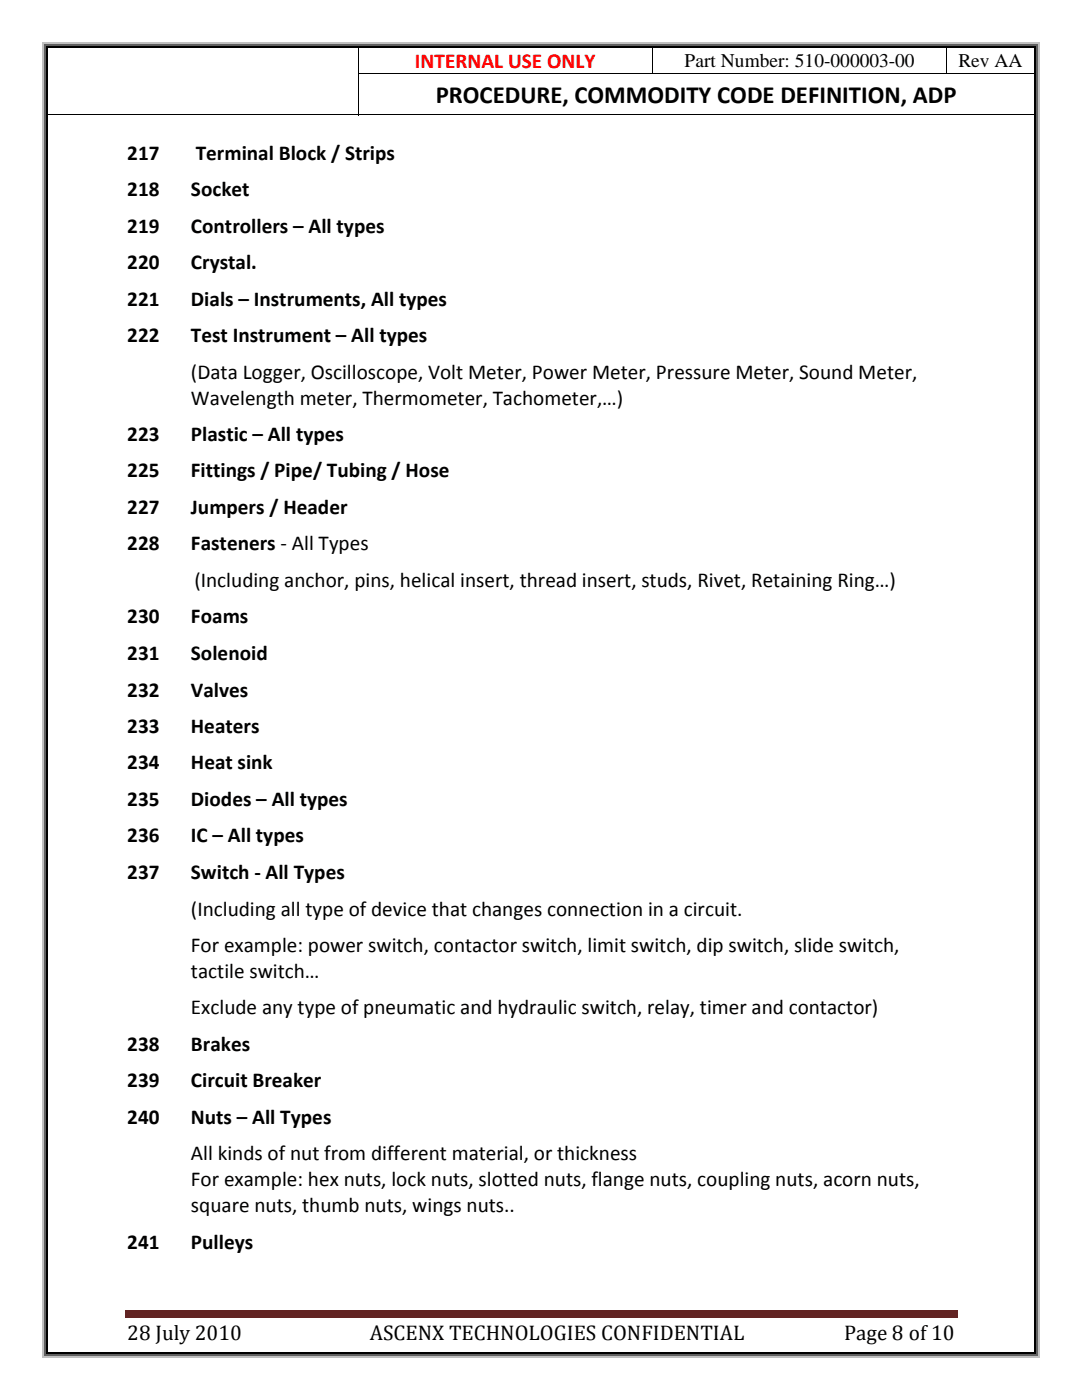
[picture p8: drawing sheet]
<svg xmlns="http://www.w3.org/2000/svg" width="216mm" height="279mm" viewBox="0 0 216 279" stroke-linecap="round" stroke-linejoin="round" font-family="sans-serif">
<defs><g id="words">
<text font-size="4.9" x="87" y="20.5">PROCEDURE, COMMODITY CODE DEFINITION, ADP</text>
<text font-size="4.2" fill="#f00" x="82.8" y="13.5">INTERNAL USE ONLY</text>
<g font-size="4.2">
<text x="25.4" y="31.9">217</text>
<text x="39.1" y="31.9">Terminal Block / Strips</text>
<text x="25.4" y="39.1">218</text>
<text x="38.1" y="39.1">Socket</text>
<text x="25.4" y="46.4">219</text>
<text x="38.1" y="46.4">Controllers – All types</text>
<text x="25.4" y="53.7">220</text>
<text x="38.1" y="53.7">Crystal.</text>
<text x="25.4" y="61">221</text>
<text x="38.1" y="61">Dials – Instruments, All types</text>
<text x="25.4" y="68.3">222</text>
<text x="38.1" y="68.3">Test Instrument – All types</text>
<text x="38.1" y="75.5">(Data Logger, Oscilloscope, Volt Meter, Power Meter, Pressure Meter, Sound Meter,</text>
<text x="38.1" y="80.7">Wavelength meter, Thermometer, Tachometer,…)</text>
<text x="25.4" y="88">223</text>
<text x="38.1" y="88">Plastic – All types</text>
<text x="25.4" y="95.3">225</text>
<text x="38.1" y="95.3">Fittings / Pipe/ Tubing / Hose</text>
<text x="25.4" y="102.6">227</text>
<text x="38.1" y="102.6">Jumpers / Header</text>
<text x="25.4" y="109.9">228</text>
<text x="38.1" y="109.9">Fasteners ‐ All Types</text>
<text x="38.8" y="117.1">(Including anchor, pins, helical insert, thread insert, studs, Rivet, Retaining Ring…)</text>
<text x="25.4" y="124.4">230</text>
<text x="38.1" y="124.4">Foams</text>
<text x="25.4" y="131.7">231</text>
<text x="38.1" y="131.7">Solenoid</text>
<text x="25.4" y="139">232</text>
<text x="38.1" y="139">Valves</text>
<text x="25.4" y="146.3">233</text>
<text x="38.1" y="146.3">Heaters</text>
<text x="25.4" y="153.6">234</text>
<text x="38.1" y="153.6">Heat sink</text>
<text x="25.4" y="160.8">235</text>
<text x="38.1" y="160.8">Diodes – All types</text>
<text x="25.4" y="168.1">236</text>
<text x="38.1" y="168.1">IC – All types</text>
<text x="25.4" y="175.4">237</text>
<text x="38.1" y="175.4">Switch ‐ All Types</text>
<text x="38.1" y="182.7">(Including all type of device that changes connection in a circuit.</text>
<text x="38.1" y="190">For example: power switch, contactor switch, limit switch, dip switch, slide switch,</text>
<text x="38.1" y="195.2">tactile switch…</text>
<text x="38.1" y="202.4">Exclude any type of pneumatic and hydraulic switch, relay, timer and contactor)</text>
<text x="25.4" y="209.7">238</text>
<text x="38.1" y="209.7">Brakes</text>
<text x="25.4" y="217">239</text>
<text x="38.1" y="217">Circuit Breaker</text>
<text x="25.4" y="224.3">240</text>
<text x="38.1" y="224.3">Nuts – All Types</text>
<text x="38.1" y="231.6">All kinds of nut from different material, or thickness</text>
<text x="38.1" y="236.7">For example: hex nuts, lock nuts, slotted nuts, flange nuts, coupling nuts, acorn nuts,</text>
<text x="38.1" y="241.9">square nuts, thumb nuts, wings nuts..</text>
<text x="25.4" y="249.2">241</text>
<text x="38.1" y="249.2">Pulleys</text>
<text x="25.4" y="267.4">28 July 2010</text>
<text x="73.8" y="267.4">ASCENX TECHNOLOGIES CONFIDENTIAL</text>
<text x="168.4" y="267.4">Page 8 of 10</text>
</g>
<g font-size="3.9">
<text x="136.6" y="13.5">Part Number: 510-000003-00</text>
<text x="191.2" y="13.5">Rev AA</text>
</g>
</g></defs>
<path d="M71.4 14.7h135M71.4 9.5v5.2M71.4 14.8v8.2M130.2 9.5v5.2M188.9 9.5v5.2M9.5 22.9h61.9M71.5 22.9h134.9" fill="none" stroke="#000" stroke-width=".2"/>
<path d="M24.9 261.4h166.1v1.1h-166.1z" fill="#622423"/>
<path d="M24.9 262.9h166.1" fill="none" stroke="#622423" stroke-width=".25"/>
<g fill="#c0c0c0">
<path d="M8.5 8.5h.2v1h-.2z"/>
<path d="M8.5 8.5h1v.2h-1z"/>
</g>
<g fill="#606060">
<path d="M8.7 8.7h.5v.8h-.5z"/>
<path d="M8.7 8.7h.8v.5h-.8z"/>
</g>
<path d="M9.2 9.2h.3v.3h-.3z" fill="#000"/>
<path d="M9.5 8.6h196.9" fill="none" stroke="#c0c0c0" stroke-width=".25"/>
<path d="M9.5 8.7h196.9v.5h-196.9z" fill="#606060"/>
<path d="M9.5 9.4h196.9" fill="none" stroke="#000" stroke-width=".25"/>
<g fill="#c0c0c0">
<path d="M207.2 8.5h.2v1h-.2z"/>
<path d="M206.4 8.5h1v.2h-1z"/>
</g>
<g fill="#606060">
<path d="M206.7 8.7h.5v.8h-.5z"/>
<path d="M206.4 8.7h.8v.5h-.8z"/>
</g>
<path d="M206.4 9.2h.3v.3h-.3z" fill="#000"/>
<path d="M8.6 9.5v260.4" fill="none" stroke="#c0c0c0" stroke-width=".25"/>
<path d="M8.7 9.5h.5v260.4h-.5z" fill="#606060"/>
<path d="M9.4 9.5v260.4" fill="none" stroke="#000" stroke-width=".25"/>
<path d="M207.3 9.5v260.4" fill="none" stroke="#c0c0c0" stroke-width=".25"/>
<path d="M206.7 9.5h.5v260.4h-.5z" fill="#606060"/>
<path d="M206.5 9.5v260.4" fill="none" stroke="#000" stroke-width=".25"/>
<g fill="#c0c0c0">
<path d="M8.5 269.9h.2v1h-.2z"/>
<path d="M8.5 270.7h1v.2h-1z"/>
</g>
<g fill="#606060">
<path d="M8.7 269.9h.5v.8h-.5z"/>
<path d="M8.7 270.2h.8v.5h-.8z"/>
</g>
<path d="M9.2 269.9h.3v.3h-.3z" fill="#000"/>
<path d="M9.5 270.8h196.9" fill="none" stroke="#c0c0c0" stroke-width=".25"/>
<path d="M9.5 270.2h196.9v.5h-196.9z" fill="#606060"/>
<path d="M9.5 270h196.9" fill="none" stroke="#000" stroke-width=".25"/>
<g fill="#c0c0c0">
<path d="M207.2 269.9h.2v1h-.2z"/>
<path d="M206.4 270.7h1v.2h-1z"/>
</g>
<g fill="#606060">
<path d="M206.7 269.9h.5v.8h-.5z"/>
<path d="M206.4 270.2h.8v.5h-.8z"/>
</g>
<path d="M206.4 269.9h.3v.3h-.3z" fill="#000"/>
<use href="#words"/>
</svg>
